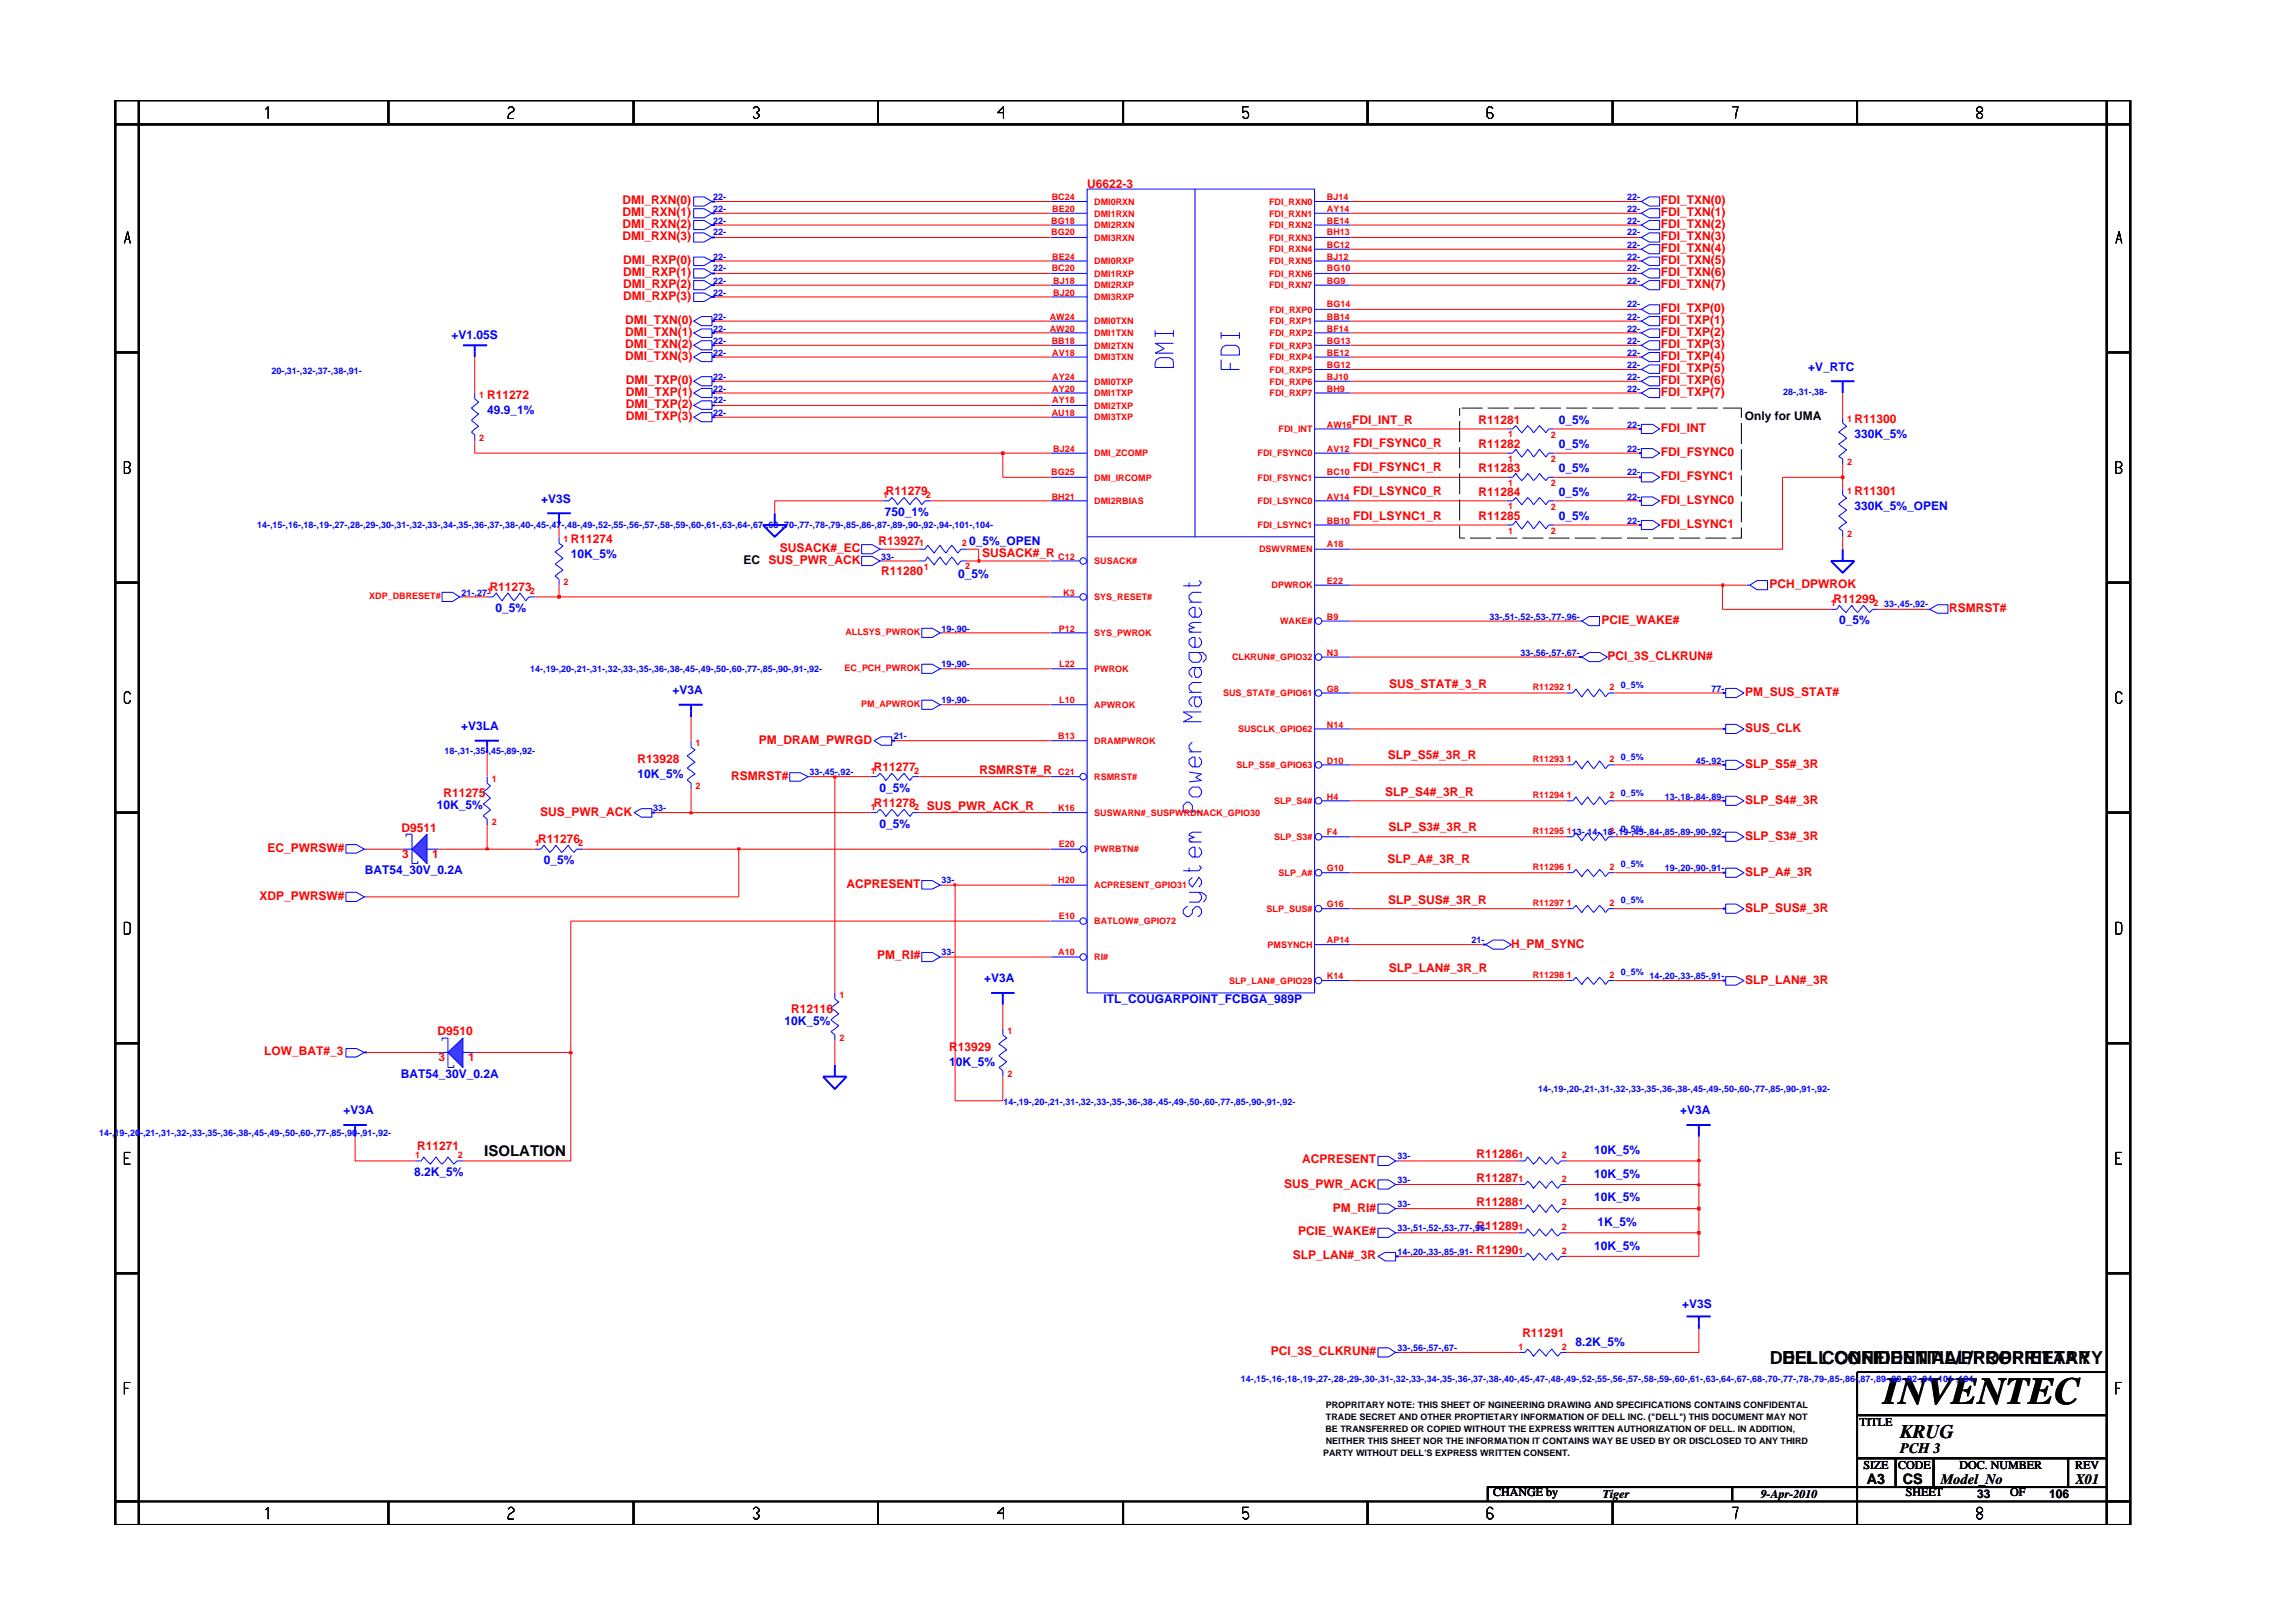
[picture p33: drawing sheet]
<svg xmlns="http://www.w3.org/2000/svg" width="297mm" height="210mm" viewBox="0 0 297 210" stroke-linecap="round" stroke-linejoin="round" font-family="sans-serif">
<defs><g id="words">
<text font-size="5" x="244" y="181.9">INVENTEC</text>
<text font-size="2.5" x="246.2" y="186.3">KRUG</text>
<text font-size="2.3" x="229.3" y="176.6">DELL CONFIDENTIAL/PROPRIETARY</text>
<g font-size="1.9">
<text x="62.7" y="149.7">ISOLATION</text>
<text x="246.2" y="188.2">PCH 3</text>
<text x="241.8" y="192.2">A3</text>
<text x="246.5" y="192.3">CS</text>
<text x="251.4" y="192.2">Model_No</text>
<text x="268.8" y="192.2">X01</text>
</g>
<g font-size="1.6" fill="#f00">
<text x="80.6" y="26.4">DMI_RXN(0)</text>
<text x="80.6" y="28">DMI_RXN(1)</text>
<text x="80.6" y="29.5">DMI_RXN(2)</text>
<text x="140.8" y="24.3">U6622-3</text>
<text x="215.2" y="26.4">FDI_TXN(0)</text>
<text x="215.2" y="28">FDI_TXN(1)</text>
<text x="215.2" y="29.5">FDI_TXN(2)</text>
<text x="80.6" y="31.1">DMI_RXN(3)</text>
<text x="80.7" y="34.2">DMI_RXP(0)</text>
<text x="80.7" y="35.7">DMI_RXP(1)</text>
<text x="215.2" y="31.1">FDI_TXN(3)</text>
<text x="215.2" y="32.7">FDI_TXN(4)</text>
<text x="215.2" y="34.2">FDI_TXN(5)</text>
<text x="215.2" y="35.7">FDI_TXN(6)</text>
<text x="80.7" y="37.3">DMI_RXP(2)</text>
<text x="80.7" y="38.9">DMI_RXP(3)</text>
<text x="81" y="42">DMI_TXN(0)</text>
<text x="215.2" y="40.4">FDI_TXP(0)</text>
<text x="215.2" y="42">FDI_TXP(1)</text>
<text x="215.2" y="37.3">FDI_TXN(7)</text>
<text x="81" y="43.5">DMI_TXN(1)</text>
<text x="81" y="45.1">DMI_TXN(2)</text>
<text x="81" y="46.7">DMI_TXN(3)</text>
<text x="215.2" y="43.5">FDI_TXP(2)</text>
<text x="215.2" y="45.1">FDI_TXP(3)</text>
<text x="215.2" y="46.7">FDI_TXP(4)</text>
<text x="63.1" y="51.7">R11272</text>
<text x="81.1" y="49.8">DMI_TXP(0)</text>
<text x="81.1" y="51.3">DMI_TXP(1)</text>
<text x="81.1" y="52.8">DMI_TXP(2)</text>
<text x="215.2" y="48.2">FDI_TXP(5)</text>
<text x="215.2" y="49.8">FDI_TXP(6)</text>
<text x="215.2" y="51.3">FDI_TXP(7)</text>
<text x="81.1" y="54.4">DMI_TXP(3)</text>
<text x="175.2" y="54.9">FDI_INT_R</text>
<text x="175.3" y="57.9">FDI_FSYNC0_R</text>
<text x="191.5" y="58">R11282</text>
<text x="191.5" y="55">R11281</text>
<text x="215.2" y="56">FDI_INT</text>
<text x="215.2" y="59.1">FDI_FSYNC0</text>
<text x="240.2" y="54.8">R11300</text>
<text x="114.7" y="64.1">R11279</text>
<text x="175.3" y="61">FDI_FSYNC1_R</text>
<text x="175.3" y="64.2">FDI_LSYNC0_R</text>
<text x="191.5" y="64.3">R11284</text>
<text x="191.5" y="61.2">R11283</text>
<text x="215.2" y="62.1">FDI_FSYNC1</text>
<text x="215.2" y="65.3">FDI_LSYNC0</text>
<text x="240.2" y="64.1">R11301</text>
<text x="73.9" y="70.4">R11274</text>
<text x="101" y="71.5">SUSACK#_EC</text>
<text x="113.8" y="70.6">R13927</text>
<text x="175.3" y="67.3">FDI_LSYNC1_R</text>
<text x="191.5" y="67.4">R11285</text>
<text x="215.2" y="68.4">FDI_LSYNC1</text>
<text x="63.4" y="76.6">R11273</text>
<text x="114.1" y="74.5">R11280</text>
<text x="127.2" y="72.1">SUSACK#_R</text>
<text x="229.2" y="76.2">PCH_DPWROK</text>
<text x="207.5" y="80.9">PCIE_WAKE#</text>
<text x="237.5" y="78.1">R11299</text>
<text x="252.5" y="79.2">RSMRST#</text>
<text x="179.9" y="89.2">SUS_STAT#_3_R</text>
<text x="208.2" y="85.5">PCI_3S_CLKRUN#</text>
<text x="226.1" y="90.2">PM_SUS_STAT#</text>
<text x="226.1" y="94.8">SUS_CLK</text>
<text x="82.6" y="98.8">R13928</text>
<text x="94.7" y="101">RSMRST#</text>
<text x="98.3" y="96.4">PM_DRAM_PWRGD</text>
<text x="113.2" y="99.9">R11277</text>
<text x="126.9" y="100.2">RSMRST#_R</text>
<text x="179.8" y="98.4">SLP_S5#_3R_R</text>
<text x="226.1" y="99.5">SLP_S5#_3R</text>
<text x="52" y="107.7">D9511</text>
<text x="57.4" y="103.2">R11275</text>
<text x="70" y="105.7">SUS_PWR_ACK</text>
<text x="113.2" y="104.5">R11278</text>
<text x="120.1" y="104.9">SUS_PWR_ACK_R</text>
<text x="179.5" y="103.1">SLP_S4#_3R_R</text>
<text x="179.9" y="107.7">SLP_S3#_3R_R</text>
<text x="226.1" y="104.1">SLP_S4#_3R</text>
<text x="34.6" y="110.3">EC_PWRSW#</text>
<text x="52.1" y="111.1">3</text>
<text x="56" y="111.1">1</text>
<text x="69.7" y="109.2">R11276</text>
<text x="179.8" y="111.8">SLP_A#_3R_R</text>
<text x="226.1" y="113.5">SLP_A#_3R</text>
<text x="226.1" y="108.8">SLP_S3#_3R</text>
<text x="33.6" y="116.6">XDP_PWRSW#</text>
<text x="109.7" y="115">ACPRESENT</text>
<text x="179.8" y="117.1">SLP_SUS#_3R_R</text>
<text x="226.1" y="118.1">SLP_SUS#_3R</text>
<text x="113.6" y="124.3">PM_RI#</text>
<text x="179.9" y="125.9">SLP_LAN#_3R_R</text>
<text x="195.8" y="122.8">H_PM_SYNC</text>
<text x="102.5" y="131.2">R12116</text>
<text x="226.1" y="127.4">SLP_LAN#_3R</text>
<text x="34.2" y="136.7">LOW_BAT#_3</text>
<text x="56.7" y="134.1">D9510</text>
<text x="56.8" y="137.5">3</text>
<text x="60.6" y="137.5">1</text>
<text x="123" y="136.2">R13929</text>
<text x="54" y="149">R11271</text>
<text x="191.3" y="150">R11286</text>
<text x="166.3" y="153.8">SUS_PWR_ACK</text>
<text x="168.7" y="150.7">ACPRESENT</text>
<text x="191.3" y="153.1">R11287</text>
<text x="168.2" y="160">PCIE_WAKE#</text>
<text x="172.6" y="157">PM_RI#</text>
<text x="191.3" y="159.3">R11289</text>
<text x="191.3" y="156.2">R11288</text>
<text x="167.5" y="163.2">SLP_LAN#_3R</text>
<text x="191.3" y="162.4">R11290</text>
<text x="197.2" y="173.3">R11291</text>
<text x="164.6" y="175.6">PCI_3S_CLKRUN#</text>
</g>
<g font-size="1.6" fill="#00f">
<text x="58.5" y="44">+V1.05S</text>
<text x="63.1" y="53.6">49.9_1%</text>
<text x="234.2" y="48">+V_RTC</text>
<text x="201.9" y="58">0_5%</text>
<text x="201.9" y="55">0_5%</text>
<text x="240.2" y="56.8">330K_5%</text>
<text x="70.1" y="65.1">+V3S</text>
<text x="201.9" y="64.3">0_5%</text>
<text x="201.9" y="61.2">0_5%</text>
<text x="114.6" y="66.8">750_1%</text>
<text x="125.5" y="70.6">0_5%_OPEN</text>
<text x="201.9" y="67.3">0_5%</text>
<text x="240.2" y="66.1">330K_5%_OPEN</text>
<text x="73.9" y="72.3">10K_5%</text>
<text x="124.1" y="74.9">0_5%</text>
<text x="64.2" y="79.3">0_5%</text>
<text x="238.2" y="80.8">0_5%</text>
<text x="87.1" y="89.9">+V3A</text>
<text x="59.8" y="94.6">+V3LA</text>
<text x="82.6" y="100.8">10K_5%</text>
<text x="56.6" y="104.8">10K_5%</text>
<text x="114" y="102.6">0_5%</text>
<text x="114" y="107.2">0_5%</text>
<text x="47.3" y="113.3">BAT54_30V_0.2A</text>
<text x="70.4" y="111.9">0_5%</text>
<text x="127.5" y="127.3">+V3A</text>
<text x="142.9" y="130">ITL_COUGARPOINT_FCBGA_989P</text>
<text x="101.6" y="132.8">10K_5%</text>
<text x="51.9" y="139.7">BAT54_30V_0.2A</text>
<text x="123" y="138.1">10K_5%</text>
<text x="44.5" y="144.4">+V3A</text>
<text x="206.5" y="149.5">10K_5%</text>
<text x="217.7" y="144.4">+V3A</text>
<text x="53.6" y="152.3">8.2K_5%</text>
<text x="206.5" y="152.6">10K_5%</text>
<text x="206.5" y="155.6">10K_5%</text>
<text x="206.5" y="161.9">10K_5%</text>
<text x="206.9" y="158.8">1K_5%</text>
<text x="217.9" y="169.4">+V3S</text>
<text x="204.1" y="174.4">8.2K_5%</text>
</g>
<g font-size="1.6">
<text x="226" y="54.4">Only for UMA</text>
<text x="96.3" y="73.1">EC SUS_PWR_ACK</text>
<text x="240.9" y="184.8">TITLE</text>
<text x="241.4" y="190.4">SIZE</text>
<text x="245.9" y="190.4">CODE</text>
<text x="253.9" y="190.4">DOC. NUMBER</text>
<text x="268.8" y="190.4">REV</text>
<text x="193.4" y="193.8">CHANGE by</text>
<text x="207.6" y="194.1">Tiger</text>
<text x="228.1" y="194.1">9-Apr-2010</text>
<text x="246.9" y="193.8">SHEET</text>
<text x="256.1" y="194.1">33</text>
<text x="260.4" y="193.8">OF</text>
<text x="265.5" y="194.1">106</text>
</g>
<g font-size="1.2" fill="#00f">
<text x="92.4" y="25.9">22-</text>
<text x="92.4" y="29">22-</text>
<text x="92.4" y="27.5">22-</text>
<text x="210.8" y="25.9">22-</text>
<text x="210.8" y="29">22-</text>
<text x="210.8" y="27.5">22-</text>
<text x="92.4" y="33.6">22-</text>
<text x="92.4" y="30.5">22-</text>
<text x="92.4" y="35.2">22-</text>
<text x="210.8" y="35.2">22-</text>
<text x="210.8" y="30.5">22-</text>
<text x="210.8" y="33.6">22-</text>
<text x="210.8" y="32.1">22-</text>
<text x="92.4" y="38.3">22-</text>
<text x="92.4" y="41.4">22-</text>
<text x="92.4" y="36.8">22-</text>
<text x="210.8" y="36.8">22-</text>
<text x="210.8" y="41.4">22-</text>
<text x="210.8" y="39.8">22-</text>
<text x="92.4" y="44.6">22-</text>
<text x="92.4" y="46.1">22-</text>
<text x="92.4" y="43">22-</text>
<text x="210.8" y="46.1">22-</text>
<text x="210.8" y="43">22-</text>
<text x="210.8" y="47.6">22-</text>
<text x="210.8" y="44.6">22-</text>
<text x="35.2" y="48.5">20-,31-,32-,37-,38-,91-</text>
<text x="92.4" y="53.9">22-</text>
<text x="92.4" y="49.2">22-</text>
<text x="92.4" y="52.3">22-</text>
<text x="92.4" y="50.7">22-</text>
<text x="210.8" y="50.7">22-</text>
<text x="210.8" y="49.2">22-</text>
<text x="231" y="51.2">28-,31-,38-</text>
<text x="210.8" y="58.5">22-</text>
<text x="210.8" y="55.4">22-</text>
<text x="210.8" y="64.7">22-</text>
<text x="210.8" y="61.6">22-</text>
<text x="33.3" y="68.4">14-,15-,16-,18-,19-,27-,28-,29-,30-,31-,32-,33-,34-,35-,36-,37-,38-,40-,45-,47-,48-,49-,52-,55-,56-,57-,58-,59-,60-,61-,63-,64-,67-,68-,70-,77-,78-,79-,85-,86-,87-,89-,90-,92-,94-,101-,104-</text>
<text x="210.8" y="67.8">22-</text>
<text x="59.8" y="77.2">21-,27-1</text>
<text x="114.2" y="72.5">33-</text>
<text x="121.9" y="81.8">19-,90-</text>
<text x="192.9" y="80.3">33-,51-,52-,53-,77-,96-</text>
<text x="244.1" y="78.7">33-,45-,92-</text>
<text x="68.7" y="87.1">14-,19-,20-,21-,31-,32-,33-,35-,36-,38-,45-,49-,50-,60-,77-,85-,90-,91-,92-</text>
<text x="121.9" y="86.5">19-,90-</text>
<text x="197" y="84.9">33-,56-,57-,67-</text>
<text x="210" y="89.1">0_5%</text>
<text x="221.7" y="89.6">77-</text>
<text x="115.8" y="95.8">21-</text>
<text x="121.9" y="91.1">19-,90-</text>
<text x="57.6" y="97.6">18-,31-,35-,45-,89-,92-</text>
<text x="104.8" y="100.4">33-,45-,92-</text>
<text x="210" y="98.4">0_5%</text>
<text x="219.7" y="98.9">45-,92-</text>
<text x="84.6" y="105.1">33-</text>
<text x="210" y="103.1">0_5%</text>
<text x="210" y="107.7">0_5%</text>
<text x="215.7" y="103.6">13-,18-,84-,89-</text>
<text x="210" y="112.4">0_5%</text>
<text x="215.7" y="112.9">19-,20-,90-,91-</text>
<text x="121.9" y="114.4">33-</text>
<text x="210" y="117">0_5%</text>
<text x="121.9" y="123.7">33-</text>
<text x="190.6" y="122.2">21-</text>
<text x="210" y="126.4">0_5%</text>
<text x="213.7" y="126.9">14-,20-,33-,85-,91-</text>
<text x="130" y="143.1">14-,19-,20-,21-,31-,32-,33-,35-,36-,38-,45-,49-,50-,60-,77-,85-,90-,91-,92-</text>
<text x="199.2" y="141.4">14-,19-,20-,21-,31-,32-,33-,35-,36-,38-,45-,49-,50-,60-,77-,85-,90-,91-,92-</text>
<text x="12.8" y="147.2">14-,19-,20-,21-,31-,32-,33-,35-,36-,38-,45-,49-,50-,60-,77-,85-,90-,91-,92-</text>
<text x="181" y="150.1">33-</text>
<text x="181" y="153.3">33-</text>
<text x="181" y="156.4">33-</text>
<text x="181" y="159.5">33-,51-,52-,53-,77-,96-</text>
<text x="181" y="162.6">14-,20-,33-,85-,91-</text>
<text x="160.7" y="179.1">14-,15-,16-,18-,19-,27-,28-,29-,30-,31-,32-,33-,34-,35-,36-,37-,38-,40-,45-,47-,48-,49-,52-,55-,56-,57-,58-,59-,60-,61-,63-,64-,67-,68-,70-,77-,78-,79-,85-,86-,87-,89-,90-,92-,94-,101-,104-</text>
<text x="181" y="175">33-,56-,57-,67-</text>
</g>
<g font-size="1.2" fill="#f00">
<text x="136.2" y="29">BG18</text>
<text x="136.2" y="25.9">BC24</text>
<text x="136.3" y="27.5">BE20</text>
<text x="141.8" y="29.6">DMI2RXN</text>
<text x="141.8" y="26.5">DMI0RXN</text>
<text x="141.8" y="28.1">DMI1RXN</text>
<text x="164.4" y="26.5">FDI_RXN0</text>
<text x="164.4" y="28.1">FDI_RXN1</text>
<text x="164.4" y="29.6">FDI_RXN2</text>
<text x="171.9" y="25.9">BJ14</text>
<text x="171.9" y="27.5">AY14</text>
<text x="171.9" y="29">BE14</text>
<text x="136.2" y="30.5">BG20</text>
<text x="136.2" y="35.2">BC20</text>
<text x="136.3" y="33.6">BE24</text>
<text x="141.8" y="31.2">DMI3RXN</text>
<text x="141.8" y="34.2">DMI0RXP</text>
<text x="141.8" y="35.8">DMI1RXP</text>
<text x="164.4" y="31.2">FDI_RXN3</text>
<text x="164.4" y="32.7">FDI_RXN4</text>
<text x="164.4" y="34.2">FDI_RXN5</text>
<text x="164.4" y="35.8">FDI_RXN6</text>
<text x="171.9" y="30.5">BH13</text>
<text x="171.9" y="32.1">BC12</text>
<text x="171.9" y="33.6">BJ12</text>
<text x="171.9" y="35.2">BG10</text>
<text x="136" y="41.4">AW24</text>
<text x="136.4" y="36.8">BJ18</text>
<text x="136.4" y="38.3">BJ20</text>
<text x="141.8" y="37.4">DMI2RXP</text>
<text x="141.8" y="38.9">DMI3RXP</text>
<text x="164.4" y="37.4">FDI_RXN7</text>
<text x="164.5" y="40.5">FDI_RXP0</text>
<text x="171.9" y="36.8">BG9</text>
<text x="171.9" y="39.8">BG14</text>
<text x="171.9" y="41.4">BB14</text>
<text x="136" y="43">AW20</text>
<text x="136.2" y="44.6">BB18</text>
<text x="136.3" y="46.1">AV18</text>
<text x="141.8" y="45.2">DMI2TXN</text>
<text x="141.8" y="46.7">DMI3TXN</text>
<text x="141.8" y="42">DMI0TXN</text>
<text x="141.8" y="43.5">DMI1TXN</text>
<text x="164.5" y="42">FDI_RXP1</text>
<text x="164.5" y="43.5">FDI_RXP2</text>
<text x="164.5" y="45.2">FDI_RXP3</text>
<text x="164.5" y="46.7">FDI_RXP4</text>
<text x="171.9" y="43">BF14</text>
<text x="171.9" y="44.6">BG13</text>
<text x="171.9" y="46.1">BE12</text>
<text x="171.9" y="47.6">BG12</text>
<text x="62.1" y="51.6">1</text>
<text x="136.2" y="53.9">AU18</text>
<text x="136.3" y="50.7">AY20</text>
<text x="136.3" y="52.3">AY18</text>
<text x="136.3" y="49.2">AY24</text>
<text x="141.8" y="51.3">DMI1TXP</text>
<text x="141.8" y="52.9">DMI2TXP</text>
<text x="141.8" y="49.8">DMI0TXP</text>
<text x="164.5" y="48.3">FDI_RXP5</text>
<text x="164.5" y="49.8">FDI_RXP6</text>
<text x="164.5" y="51.3">FDI_RXP7</text>
<text x="171.9" y="49.2">BJ10</text>
<text x="171.9" y="50.7">BH9</text>
<text x="62.1" y="57.2">2</text>
<text x="136.4" y="58.5">BJ24</text>
<text x="141.8" y="54.5">DMI3TXP</text>
<text x="141.8" y="59.1">DMI_ZCOMP</text>
<text x="162.9" y="59.1">FDI_FSYNC0</text>
<text x="165.6" y="56">FDI_INT</text>
<text x="171.9" y="58.5">AV12</text>
<text x="171.9" y="55.4">AW16</text>
<text x="195.4" y="59.8">1</text>
<text x="195.4" y="56.7">1</text>
<text x="200.9" y="59.9">2</text>
<text x="200.9" y="56.8">2</text>
<text x="239.3" y="54.7">1</text>
<text x="114.4" y="64.5">1</text>
<text x="119.9" y="64.5">2</text>
<text x="136.2" y="61.6">BG25</text>
<text x="136.2" y="64.7">BH21</text>
<text x="141.8" y="65.3">DMI2RBIAS</text>
<text x="141.8" y="62.3">DMI_IRCOMP</text>
<text x="162.9" y="62.3">FDI_FSYNC1</text>
<text x="162.9" y="65.3">FDI_LSYNC0</text>
<text x="171.9" y="61.6">BC10</text>
<text x="171.9" y="64.7">AV14</text>
<text x="195.4" y="66">1</text>
<text x="195.4" y="62.9">1</text>
<text x="200.9" y="62.9">2</text>
<text x="239.3" y="64">1</text>
<text x="239.3" y="60.2">2</text>
<text x="73" y="70.2">1</text>
<text x="119.1" y="70.7">1</text>
<text x="124.6" y="70.7">2</text>
<text x="162.9" y="68.4">FDI_LSYNC1</text>
<text x="163.1" y="71.6">DSWVRMEN</text>
<text x="171.9" y="70.9">A18</text>
<text x="171.9" y="67.8">BB10</text>
<text x="195.4" y="69.1">1</text>
<text x="200.9" y="66.1">2</text>
<text x="200.9" y="69.2">2</text>
<text x="239.3" y="69.5">2</text>
<text x="47.8" y="77.6">XDP_DBRESET#</text>
<text x="68.6" y="77">2</text>
<text x="73" y="75.8">2</text>
<text x="119.7" y="73.9">1</text>
<text x="125" y="73.8">2</text>
<text x="137.1" y="72.5">C12</text>
<text x="137.7" y="77.2">K3</text>
<text x="141.8" y="73.1">SUSACK#</text>
<text x="141.8" y="77.8">SYS_RESET#</text>
<text x="164.7" y="76.2">DPWROK</text>
<text x="171.9" y="75.6">E22</text>
<text x="109.5" y="82.2">ALLSYS_PWROK</text>
<text x="137.1" y="81.8">P12</text>
<text x="141.8" y="82.4">SYS_PWROK</text>
<text x="165.8" y="80.9">WAKE#</text>
<text x="171.9" y="80.3">B9</text>
<text x="237.2" y="78.5">1</text>
<text x="242.7" y="78.5">2</text>
<text x="109.4" y="86.9">EC_PCH_PWROK</text>
<text x="137.2" y="86.5">L22</text>
<text x="141.8" y="87.1">PWROK</text>
<text x="159.6" y="85.5">CLKRUN#_GPIO32</text>
<text x="171.9" y="84.9">N3</text>
<text x="171.9" y="89.6">G8</text>
<text x="198.6" y="89.4">R11292</text>
<text x="203" y="89.4">1</text>
<text x="208.5" y="89.4">2</text>
<text x="111.5" y="91.6">PM_APWROK</text>
<text x="137.1" y="95.8">B13</text>
<text x="137.2" y="91.1">L10</text>
<text x="141.8" y="91.7">APWROK</text>
<text x="158.4" y="90.2">SUS_STAT#_GPIO61</text>
<text x="160.4" y="94.9">SUSCLK_GPIO62</text>
<text x="171.9" y="94.3">N14</text>
<text x="63.7" y="101.3">1</text>
<text x="90.1" y="96.6">1</text>
<text x="112.8" y="100.3">1</text>
<text x="118.4" y="100.3">2</text>
<text x="137.1" y="100.4">C21</text>
<text x="141.8" y="96.4">DRAMPWROK</text>
<text x="141.8" y="101">RSMRST#</text>
<text x="160.2" y="99.5">SLP_S5#_GPIO63</text>
<text x="171.9" y="98.9">D10</text>
<text x="198.6" y="98.7">R11293</text>
<text x="203" y="98.7">1</text>
<text x="208.5" y="98.7">2</text>
<text x="63.7" y="106.9">2</text>
<text x="90.1" y="102.2">2</text>
<text x="112.8" y="104.9">1</text>
<text x="118.4" y="104.9">2</text>
<text x="137.1" y="105.1">K16</text>
<text x="141.8" y="105.7">SUSWARN#_SUSPWRDNACK_GPIO30</text>
<text x="165.1" y="104.2">SLP_S4#</text>
<text x="171.9" y="103.6">H4</text>
<text x="198.6" y="108">R11295</text>
<text x="198.6" y="103.3">R11294</text>
<text x="203" y="103.4">1</text>
<text x="208.5" y="103.4">2</text>
<text x="69.3" y="109.6">1</text>
<text x="74.9" y="109.6">2</text>
<text x="137.1" y="109.8">E20</text>
<text x="141.8" y="110.4">PWRBTN#</text>
<text x="165.1" y="108.8">SLP_S3#</text>
<text x="165.6" y="113.5">SLP_A#</text>
<text x="171.9" y="108.2">F4</text>
<text x="171.9" y="112.9">G10</text>
<text x="198.6" y="112.7">R11296</text>
<text x="203" y="108.1">113-,14-,18-,19-,45-,84-,85-,89-,90-,92-</text>
<text x="203" y="112.7">1</text>
<text x="208.5" y="108.1">2</text>
<text x="208.5" y="112.7">2</text>
<text x="137.1" y="114.4">H20</text>
<text x="137.1" y="119.1">E10</text>
<text x="141.8" y="115.1">ACPRESENT_GPIO31</text>
<text x="141.8" y="119.7">BATLOW#_GPIO72</text>
<text x="164.1" y="118.1">SLP_SUS#</text>
<text x="171.9" y="117.5">G16</text>
<text x="198.6" y="117.4">R11297</text>
<text x="203" y="117.4">1</text>
<text x="208.5" y="117.4">2</text>
<text x="137.1" y="123.7">A10</text>
<text x="141.8" y="124.4">RI#</text>
<text x="164.2" y="122.8">PMSYNCH</text>
<text x="171.9" y="122.2">AP14</text>
<text x="108.7" y="129.2">1</text>
<text x="159.2" y="127.5">SLP_LAN#_GPIO29</text>
<text x="171.9" y="126.9">K14</text>
<text x="198.6" y="126.7">R11298</text>
<text x="203" y="126.7">1</text>
<text x="208.5" y="126.7">2</text>
<text x="108.7" y="134.8">2</text>
<text x="130.5" y="134">1</text>
<text x="130.5" y="139.5">2</text>
<text x="53.8" y="150">1</text>
<text x="59.3" y="150">2</text>
<text x="196.7" y="150">1</text>
<text x="202.3" y="150">2</text>
<text x="196.7" y="153.1">1</text>
<text x="202.3" y="153.1">2</text>
<text x="196.7" y="159.3">1</text>
<text x="196.7" y="156.2">1</text>
<text x="202.3" y="159.3">2</text>
<text x="202.3" y="156.2">2</text>
<text x="196.7" y="162.4">1</text>
<text x="202.3" y="162.4">2</text>
<text x="196.7" y="174.9">1</text>
<text x="202.3" y="174.9">2</text>
</g>
<g font-size="1.2">
<text x="171.7" y="185.4">BE TRANSFERRED OR COPIED WITHOUT THE EXPRESS WRITTEN AUTHORIZATION OF DELL. IN ADDITION,</text>
<text x="171.7" y="182.4">PROPRITARY NOTE: THIS SHEET OF NGINEERING DRAWING AND SPECIFICATIONS CONTAINS CONFIDENTAL</text>
<text x="171.8" y="183.9">TRADE SECRET AND OTHER PROPTIETARY INFORMATION OF DELL INC. (&quot;DELL&quot;) THIS DOCUMENT MAY NOT</text>
<text x="171.4" y="188.6">PARTY WITHOUT DELL’S EXPRESS WRITTEN CONSENT.</text>
<text x="171.7" y="187.1">NEITHER THIS SHEET NOR THE INFORMATION IT CONTAINS WAY BE USED BY OR DISCLOSED TO ANY THIRD</text>
</g>
</g></defs>
<g fill="none" stroke="#00f" stroke-width=".13">
<path d="M89.9 25.5h1.3l1 .6-1 .6h-1.3zM89.9 27h1.3l1 .6-1 .6h-1.3zM89.9 30.2h1.3l1 .6-1 .6h-1.3zM89.9 34.8h1.3l1 .6-1 .6h-1.3zM89.9 33.3h1.3l1 .5-1 .6h-1.3zM89.9 38h1.3l1 .5-1 .6h-1.3zM136.1 26.1h4.7M136.1 27.6h4.7M136.1 29.2h4.7M136.1 30.8h4.7M136.1 33.8h4.7M136.1 35.4h4.7"/>
<path d="M136.1 36.9h4.7M136.1 38.5h4.7M140.8 24.5h29.5v104.1h-29.5zM154.8 24.5v45M170.3 26.1h4.6M170.3 27.6h4.6M170.3 29.2h4.6M170.3 30.8h4.6M170.3 33.8h4.6M170.3 35.4h4.6M170.3 36.9h4.6M170.3 32.3h4.6"/>
<path d="M212.3 26.1h.3M212.3 35.4h.3M212.3 32.3h.3M212.6 32.3l1-.6h1.4v1.2h-1.4zM212.6 35.4l1-.6h1.4v1.2h-1.4zM212.6 26.1l1-.6h1.4v1.2h-1.4zM89.9 44.7l1-.6h1.3v1.2h-1.3zM89.9 49.4l1-.6h1.3v1.2h-1.3zM89.9 43.1l1-.5h1.3v1.1h-1.3zM89.9 41.6l1-.6h1.3v1.2h-1.3zM89.9 54l1-.5h1.3v1.1h-1.3zM136.1 41.6h4.7"/>
<path d="M136.1 43.1h4.7M136.1 44.7h4.7M136.1 46.3h4.7M136.1 49.4h4.7M136.1 50.9h4.7M136.1 52.5h4.7M136.1 54h4.7M136.1 58.7h4.7M149.6 42.8v.8M149.6 43.2h2.4M149.8 46.6l.4-.3h1.3l.4 .3 .1 1h-2.4v-.6zM152 44.5h-2.4l1.2 .7-1.2 .5h2.4"/>
<path d="M152 42.8v.8M158.2 46.6v1.3h2.4M158.2 43v.9M158.2 43.5h2.4M158.4 45l.4-.3h1.2l.5 .3 .1 1h-2.4v-.6zM159.4 47v.9M160.6 43v.9M170.3 41.6h4.6M170.3 43.1h4.6M170.3 44.7h4.6M170.3 46.3h4.6M170.3 49.4h4.6"/>
<path d="M170.3 50.9h4.6M170.3 58.7h4.6M170.3 40.1h4.6M170.3 47.9h4.6M170.3 55.6h4.6M195.2 58.7h.7l.5-.5 .7 1 .8-1 .8 1 .7-1 .9 1 .3-.5h.8M212.3 41.6h.3M212.3 46.3h.3M212.6 41.6l1-.6h1.4v1.2h-1.4zM212.6 46.3l1-.6h1.4v1.1h-1.4zM57.3 76.7h1.3l.9 .6-.9 .6h-1.3zM59.5 77.3h.5"/>
<path d="M111.6 72.1h1.4l1 .6-1 .6h-1.4zM114 72.7h.4M136.1 64.9h4.7M136.1 72.7h3.8M136.1 77.3h3.8M136.1 61.8h4.7M140.8 69.5h29.5M154 75.5v.6M154 78h1.6M155.3 78.7l.3 .4v.4l-.3 .5h-.8l-.5-.5v-.5l.5-.3h.3v1.3M155.3 75.2l.3 .3-.3 .4h-2M155.6 76.7h-1.1l-.5 .5v.4l.5 .4"/>
<path d="M170.3 64.9h4.6M170.3 61.8h4.6M170.3 68h4.6M170.3 75.8h4.6M170.3 71.1h4.6M195.2 64.9h.7l.5-.4 .7 .9 .8-.9 .8 .9 .7-.9 .9 .9 .3-.5h.8M195.2 68h.7l.5-.5 .7 1 .8-1 .8 1 .7-1 .9 1 .3-.5h.8M212.6 64.4h1.5l.9 .5-.9 .6h-1.5zM226.3 75.8h.4M226.7 75.8l.9-.6h1.4v1.2h-1.4zM237.2 78.9h.7l.4-.5 .8 1 .8-1 .8 1 .7-1 .8 1 .4-.5h.8M238.7 63.4v.7l.5 .4-1 .8 1 .8-1 .7 1 .9-1 .7 .5 .4v.7"/>
<path d="M249.5 78.9h.5M250 78.9l1-.6h1.3v1.1h-1.3zM89.5 96v.8l.5 .3-1 .8 1 .8-1 .8 1 .8-1 .7 .5 .5v.7M113.2 96l1-.6h1.3v1.1h-1.3zM119.4 86h1.4l1 .6-1 .6h-1.4zM119.4 81.4h1.4l1 .6-1 .6h-1.4zM121.8 86.6h.3M121.8 82h.3M136.1 86.6h4.7M136.1 82h4.7M136.1 96h4.7M136.1 91.3h4.7"/>
<path d="M154 97.4h1.6M154 89.7h1.6M154 81.9h1.6M154.5 96.1l-.5 .4v.5l.5 .4M154.9 90.3l-.2 .4v.4l.2 .5h.4l.3-.5v-.4l-.3-.4M154.9 86.5l-.2 .4v.4l.2 .4h.4l.3-.4v-.4l-.3-.4M155.3 98.1l.3 .4v.4l-.3 .4h-.8l-.5-.4v-.5l.5-.3h.3v1.2M155.3 84.5l.3 .4v.5l-.3 .4h-.8l-.5-.4v-.9h1.8l.4 .4v.5l-.4 .4M155.3 82.6l.3 .4v.4l-.3 .4h-.8l-.5-.4v-.5l.5-.3h.3v1.2M155.6 90.3h-1.1l-.5 .4v.4l.5 .5M155.6 88.4h-1.1l-.5 .4v.5l.5 .4M155.6 86.5h-1.1l-.5 .4v.4l.5 .4"/>
<path d="M155.6 80.6h-1.1l-.5 .3v.2l.7 .2-.7 .2v.2l.5 .2M155.6 92.2h-2.3l1.2 .7-1.2 .6h2.3M170.3 94.4h4.6M171.2 89.8h3.7M171.2 99.1h3.7M171.2 80.5h3.7M171.2 85.1h3.7M203 89.8h.7l.5-.5 .7 1 .8-1 .7 1 .8-1 .8 1 .4-.5h.8M204.5 80.5h.4M204.9 80.5l1-.6h1.3v1.2h-1.3zM223.5 89.2h1.4l1 .6-1 .6h-1.4zM52.2 110h1.2"/>
<path d="M53.4 108.1v3.8M55.3 110h1.5M69.3 110h.7l.5-.5 .7 .9 .8-.9 .8 .9 .8-.9 .8 .9 .3-.4h.9M82.2 105.3l.9-.5h1.3v1.1h-1.3zM119.4 114.1h1.4l1 .6-1 .5h-1.4zM121.8 114.7h.3M136.1 110h3.8M136.1 114.7h4.7M136.1 119.3h3.8M136.1 105.3h4.7M136.1 100.6h3.8M153.9 117.5h-.2l-.4 .4v.4l.4 .4h.3l.5-.4v-.4l.4-.4h.4l.3 .4v.4l-.3 .4h-.2"/>
<path d="M154 115.6h1.6l.6 .4v.4l-.3 .5M154 102.4l.5-.4h.8l.3 .4v.4l-.3 .4h-.8l-.5-.4zM154 112.4v.6M154 109.1h1.6M154 100l1.6 .3-.7 .4 .7 .4-1.6 .2M154.5 113.7l-.5 .4v.4l.5 .4 .8-1.2 .3 .4v.4l-.3 .4M154.5 105.2v-.9l-.5-.4h-.3l-.4 .4v.9h2.3M155.3 115.6l.3 .4v.4l-.3 .5h-1.3M155.3 112.1l.3 .3-.3 .4h-2M155.3 109.8l.3 .4v.4l-.3 .4h-.8l-.5-.4v-.5l.5-.3h.3v1.2M155.6 107.8h-1.1l-.5 .3v.1l.7 .3-.7 .2v.2l.5 .2M171.2 117.7h3.7"/>
<path d="M171.2 108.4h3.7M171.2 103.7h3.7M171.2 113.1h3.7M203 108.4h.7l.5-.5 .7 1 .8-1 .7 1 .8-1 .8 1 .4-.5h.8M223.5 107.8h1.4l1 .6-1 .6h-1.4zM44.8 135.8h1.4l1 .5-1 .6h-1.4zM108.1 128.6v.8l.6 .4-1.1 .8 1.1 .7-1.1 .8 1.1 .8-1.1 .7 .5 .5v.7M129.9 133.3v.8l.5 .4-1 .7 1 .8-1 .8 1 .7-1 .8 .5 .4v.8M136.1 124h3.8M170.3 122.4h4.6M171.2 127h3.7M192.5 122.4l.9-.6h1.4l1 .6-1 .6h-1.4z"/>
<path d="M203 127h.7l.5-.4 .7 .9 .8-.9 .7 .9 .8-.9 .8 .9 .4-.5h.8M53.8 150.4h.8l.3-.5 .8 .9 .8-.9 .8 .9 .7-.9 .8 .9 .4-.4h.8M196.7 150.4h.9l.3-.5 .8 .9 .7-.9 .9 .9 .7-.9 .8 .9 .4-.4h.8M196.7 175.2h.9l.3-.4 .8 .9 .7-.9 .9 .9 .7-.9 .8 .9 .4-.5h.8"/>
<circle cx="140.3" cy="77.3" r=".42"/>
<circle cx="140.3" cy="72.7" r=".42"/>
<circle cx="170.8" cy="85.1" r=".42"/>
<circle cx="170.8" cy="89.8" r=".42"/>
<circle cx="170.8" cy="99.1" r=".42"/>
<circle cx="170.8" cy="80.5" r=".42"/>
<circle cx="140.3" cy="110" r=".42"/>
<circle cx="140.3" cy="100.6" r=".42"/>
<circle cx="140.3" cy="119.3" r=".42"/>
<circle cx="170.8" cy="108.4" r=".42"/>
<circle cx="170.8" cy="117.7" r=".42"/>
<circle cx="170.8" cy="103.7" r=".42"/>
<circle cx="170.8" cy="113.1" r=".42"/>
<circle cx="140.3" cy="124" r=".42"/>
<circle cx="170.8" cy="127" r=".42"/>
</g>
<g fill="none" stroke="#00f" stroke-width=".25">
<path d="M92.2 26.1h.5M92.2 27.6h.5M92.2 30.8h.5M92.2 35.4h.5M92.2 33.8h.5M92.2 38.5h.5M92.2 44.7h.5M92.2 49.4h.5M92.2 43.1h.5M92.2 41.6h.5M92.2 54h.5M237.2 49.4h3"/>
<path d="M238.7 49.4v1.5M212.3 64.9h.3M87.9 91.3h3.1M89.5 91.3v1.6M115.5 96h.4M223.1 89.8h.4M84.4 105.3h.5M223.1 108.4h.4M47.2 136.3h.3M192.1 122.4h.4M218.5 170.5h3.1M220.1 170.5v1.7"/>
</g>
<path d="M53.4 110l1.9-1.9v3.8z" fill="#3c3cc8"/>
<g fill="none" stroke="#00f" stroke-width=".13">
<path d="M212.3 29.2h.3M212.6 29.2l1-.6h1.4v1.1h-1.4zM61.5 50.9v.8l.5 .4-.9 .8 .9 .7-.9 .9 .9 .7-.9 .8 .4 .3v.9M89.9 46.3l1-.6h1.3v1.1h-1.3zM195.2 55.6h.7l.5-.5 .7 1 .8-1 .8 1 .7-1 .9 1 .3-.5h.8M212.3 49.4h.3M212.3 43.1h.3M212.6 58.1h1.5l.9 .6-.9 .6h-1.5zM212.6 49.4l1-.6h1.4v1.2h-1.4zM212.6 43.1l1-.5h1.4v1.1h-1.4zM212.6 55h1.5l.9 .6-.9 .6h-1.5zM238.7 54v.8l.5 .4-1 .8 1 .8-1 .7 1 .8-1 .8 .5 .4v.7"/>
<path d="M63.1 77.3h.8l.4-.5 .8 1 .7-1 .8 1 .7-1 .8 1 .4-.5h.8M72.4 69.5v.9l.5 .3-1 .8 1 .8-1 .8 1 .8-1 .7 .5 .4v.8M111.6 70.6h1.4l1 .5-1 .6h-1.4zM114 71.1h.4M114.4 64.9h.8l.3-.4 .8 .9 .8-.9 .8 .9 .7-.9 .8 .9 .4-.5h.8M119.1 71.1h.7l.4-.5 .8 1.1 .8-1.1 .7 1.1 .8-1.1 .8 1.1 .4-.6h.8M119.1 72.7h.7l.4-.5 .8 1 .8-1 .7 1 .8-1 .8 1 .4-.5h.8M195.2 61.8h.7l.5-.5 .7 1 .8-1 .8 1 .7-1 .9 1 .3-.5h.8M212.6 67.4h1.5l.9 .6-.9 .6h-1.5zM119.4 90.7h1.4l1 .6-1 .6h-1.4zM121.8 91.3h.3M204.9 85.1l1-.6h1.3l1 .6-1 .6h-1.3z"/>
<path d="M223.5 93.8h1.4l1 .6-1 .6h-1.4zM44.8 109.4h1.4l1 .6-1 .5h-1.4zM44.8 115.6h1.4l1 .6-1 .6h-1.4zM47.2 110h.3M47.2 116.2h.3M53.4 110l1.9-1.9v3.8zM53.4 108.1h-.8v.3M54.1 111.5v.4h-.7M102.3 100.1h1.4l1 .5-1 .6h-1.4zM104.7 100.6h.3M112.8 100.6h.8l.4-.4 .8 .9 .7-.9 .8 .9 .8-.9 .8 .9 .3-.5h.9M112.8 105.3h.8l.4-.5 .8 1 .7-1 .8 1 .8-1 .8 1 .3-.5h.9"/>
<path d="M223.5 117.1h1.4l1 .6-1 .6h-1.4zM56.8 136.3h1.2M58 134.5v3.8M60 136.3h1.5M119.4 123.4h1.4l1 .6-1 .6h-1.4zM121.8 124h.3M178.5 152.9h1.4l.9 .5-.9 .6h-1.4zM178.5 149.8h1.4l.9 .6-.9 .6h-1.4zM180.8 153.4h.4M180.8 150.4h.4M196.7 159.7h.9l.3-.5 .8 .9 .7-.9 .9 .9 .7-.9 .8 .9 .4-.4h.8M196.7 153.4h.9l.3-.4 .8 1 .7-1 .9 1 .7-1 .8 1 .4-.6h.8"/>
<path d="M178.5 174.6h1.4l.9 .6-.9 .6h-1.4zM180.8 175.2h.4M196.7 162.8h.9l.3-.5 .8 1 .7-1 .9 1 .7-1 .8 1 .4-.5h.8"/>
</g>
<g fill="none" stroke="#00f" stroke-width=".25">
<path d="M60 44.7h3.1M61.5 44.7v1.6M92.2 46.3h.5M212.3 58.7h.3M212.3 55.6h.3M70.9 66.5h3M72.4 66.5v1.5M212.3 68h.3M237.2 72.7h3l-1.5 1.5zM238.7 71.1v1.6M61.5 96h3.1M63.1 96v1.6"/>
<path d="M204.5 85.1h.4M223.1 94.4h.4M223.1 117.7h.4M128.4 128.6h3M129.9 128.6v1.6M44.5 145.7h3M46 145.7v1.6"/>
</g>
<path d="M58 136.3l2-1.8v3.8z" fill="#3c3cc8"/>
<g fill="none" stroke="#00f" stroke-width=".13">
<path d="M89.9 28.6h1.3l1 .6-1 .5h-1.3zM89.9 36.4h1.3l1 .5-1 .6h-1.3zM212.3 36.9h.3M212.3 33.8h.3M212.3 27.6h.3M212.3 30.8h.3M212.6 36.9l1-.5h1.4v1.1h-1.4zM212.6 33.8l1-.5h1.4v1.1h-1.4zM212.6 27.6l1-.6h1.4v1.2h-1.4zM212.6 30.8l1-.6h1.4v1.2h-1.4zM89.9 50.9l1-.6h1.3v1.2h-1.3zM89.9 52.5l1-.6h1.3v1.1h-1.3z"/>
<path d="M212.3 40.1h.3M212.3 44.7h.3M212.3 47.9h.3M212.3 50.9h.3M212.6 40.1l1-.6h1.4v1.2h-1.4zM212.6 44.7l1-.6h1.4v1.2h-1.4zM212.6 47.9l1-.6h1.4v1.1h-1.4zM212.6 50.9l1-.6h1.4v1.2h-1.4zM212.6 61.2h1.5l.9 .6-.9 .6h-1.5zM203 99.1h.7l.5-.5 .7 1 .8-1 .7 1 .8-1 .8 1 .4-.5h.8M223.5 98.5h1.4l1 .6-1 .6h-1.4zM63.1 100.6v.9l.4 .3-.9 .8 .9 .8-.9 .8 .9 .7-.9 .8 .5 .4v.8"/>
<path d="M203 113.1h.7l.5-.5 .7 1 .8-1 .7 1 .8-1 .8 1 .4-.5h.8M203 117.7h.7l.5-.4 .7 .9 .8-.9 .7 .9 .8-.9 .8 .9 .4-.5h.8M203 103.7h.7l.5-.5 .7 1.1 .8-1.1 .7 1.1 .8-1.1 .8 1.1 .4-.6h.8M223.5 103.2h1.4l1 .5-1 .6h-1.4zM223.5 112.5h1.4l1 .6-1 .6h-1.4zM58 136.3l2-1.8v3.8zM58 134.5h-.7v.3M58.8 138v.3h-.8M223.5 126.5h1.4l1 .5-1 .6h-1.4zM178.5 159.1h1.4l.9 .6-.9 .6h-1.4zM178.5 156h1.4l.9 .6-.9 .6h-1.4zM180.8 159.7h.4"/>
<path d="M180.8 156.6h.4M196.7 156.6h.9l.3-.5 .8 1 .7-1 .9 1 .7-1 .8 1 .4-.5h.8M178.5 162.8l.9-.6h1.4v1.2h-1.4z"/>
</g>
<g fill="none" stroke="#00f" stroke-width=".25">
<path d="M92.2 29.2h.5M92.2 36.9h.5M92.2 50.9h.5M92.2 52.5h.5M98.8 68h3.2l-1.6 1.5zM100.4 66.5v1.5M212.3 61.8h.3M223.1 99.1h.4M223.1 103.7h.4M223.1 113.1h.4M106.6 139.5h3.1l-1.6 1.6zM108.1 138v1.5"/>
<path d="M223.1 127h.4M218.5 145.7h3.1M220.1 145.7v1.6M180.8 162.8h.4"/>
</g>
<path d="M181.2 159.7h15.5M203 159.7h17.1v3.1h-17.1M181.2 175.2h15.5M181.2 162.8h15.5M220.1 172.2v3h-17.1" fill="none" stroke="#f00" stroke-width=".13"/>
<path d="M219.9 159.5h.3v.4h-.3z" fill="#8e2323"/>
<path d="M181.2 156.6h15.5M203 156.6h17.1v3.1M219.9 159.5h.3v.4h-.3z" fill="none" stroke="#f00" stroke-width=".13"/>
<path d="M219.9 156.4h.3v.3h-.3z" fill="#8e2323"/>
<path d="M181.2 153.4h15.5M203 153.4h17.1v3.2M219.9 156.4h.3v.3h-.3z" fill="none" stroke="#f00" stroke-width=".13"/>
<path d="M219.9 153.4h.3v.2h-.3z" fill="#8e2323"/>
<path d="M73.9 136.3v14.1h-13.9M46 147.3v3.1h7.8M181.2 150.4h15.5M203 150.4h17.1v3M219.9 153.4h.3v.2h-.3z" fill="none" stroke="#f00" stroke-width=".13"/>
<path d="M219.9 150.2h.3v.3h-.3z" fill="#8e2323"/>
<path d="M123.7 114.7v27.9h6.2v-3.1M47.5 136.3h9.3M61.5 136.3h12.4M108.1 134.8v3.2M219.9 150.2h.3v.3h-.3zM220.1 147.3v3.1" fill="none" stroke="#f00" stroke-width=".13"/>
<path d="M73.8 136.3h.3v.2h-.3z" fill="#8e2323"/>
<path d="M95.7 110v6.2h-48.2M108.1 100.6v28M122.1 114.7h1.6M136.1 119.3h-62.2v17M174.9 117.7h28.1M209.2 117.7h13.9M73.8 136.3h.3v.2h-.3zM122.1 124h14M129.9 130.2v3.1M174.9 127h28.1M174.9 122.4h17.2M209.2 127h13.9" fill="none" stroke="#f00" stroke-width=".13"/>
<path d="M123.6 114.5h.2v.3h-.2z" fill-rule="evenodd" fill="#8e2323"/>
<path d="M47.5 110h4.7M56.8 110h6.3M123.6 114.5h.2v.3h-.2zM123.7 114.7h12.4M174.9 113.1h28.1M209.2 113.1h13.9" fill="none" stroke="#f00" stroke-width=".13"/>
<path d="M62.9 109.8h.4v.3h-.4z" fill-rule="evenodd" fill="#8e2323"/>
<path d="M62.9 109.8h.4v.3h-.4zM63.1 106.9v3.1h6.2M75.6 110h20.1" fill="none" stroke="#f00" stroke-width=".13"/>
<path d="M95.5 109.8h.4v.3h-.4z" fill-rule="evenodd" fill="#8e2323"/>
<path d="M84.9 105.3h4.6M95.5 109.8h.4v.3h-.4zM95.7 110h40.4M174.9 108.4h28.1M209.2 108.4h13.9" fill="none" stroke="#f00" stroke-width=".13"/>
<path d="M89.4 105.2h.3v.2h-.3z" fill-rule="evenodd" fill="#8e2323"/>
<path d="M63.1 97.6v3M89.4 105.2h.3v.2h-.3zM89.5 102.2v3.1h23.3M105 100.6h3.1M119.1 105.3h17M174.9 103.7h28.1M209.2 103.7h13.9" fill="none" stroke="#f00" stroke-width=".13"/>
<path d="M108 100.5h.3v.3h-.3z" fill-rule="evenodd" fill="#8e2323"/>
<g fill="none" stroke="#f00" stroke-width=".13">
<path d="M60 77.3h3.1M69.3 77.3h3.1M223.1 75.8v3.1h14.1M243.4 78.9h6.1M89.5 92.9v3.1M115.9 96h20.2M122.1 91.3h14M122.1 86.6h14M122.1 82h14M174.9 99.1h28.1M174.9 94.4h48.2M174.9 89.8h28.1"/>
<path d="M174.9 85.1h29.6M174.9 80.5h29.6M209.2 99.1h13.9M209.2 89.8h13.9M108 100.5h.3v.3h-.3zM108.1 100.6h4.7M119.1 100.6h17"/>
</g>
<path d="M72.2 77.2h.4v.3h-.4z" fill-rule="evenodd" fill="#8e2323"/>
<path d="M72.2 77.2h.4v.3h-.4zM72.4 75.8v1.5h63.7M174.9 75.8h48.2" fill="none" stroke="#f00" stroke-width=".13"/>
<path d="M223 75.6h.3v.4h-.3z" fill-rule="evenodd" fill="#8e2323"/>
<path d="M114.4 72.7h4.7M125.3 72.7h1.5M223 75.6h.3v.4h-.3zM223.1 75.8h3.2" fill="none" stroke="#f00" stroke-width=".13"/>
<path d="M126.7 72.5h.2v.3h-.2z" fill="#8e2323"/>
<g fill="none" stroke="#f00" stroke-width=".13">
<path d="M129.9 58.7v3.1h6.2M72.4 68v1.5M114.4 64.9h-14v1.6M114.4 71.1h4.7M120.6 64.9h15.5M125.3 71.1h1.5v1.6h9.3M126.7 72.5h.2v.3h-.2zM174.9 68h20.3M174.9 64.9h20.3M174.9 61.8h20.3M201.4 68h10.9M201.4 64.9h10.9"/>
<path d="M201.4 61.8h10.9M238.7 63.4v-1.6h-7.8v9.3h-56M238.7 69.5v1.6"/>
</g>
<path d="M238.5 61.7h.4v.3h-.4z" fill-rule="evenodd" fill="#8e2323"/>
<path d="M61.5 57.2v1.5h68.4M238.5 61.7h.4v.3h-.4zM238.7 60.2v1.6" fill="none" stroke="#f00" stroke-width=".13"/>
<path d="M129.7 58.5h.4v.4h-.4z" fill-rule="evenodd" fill="#8e2323"/>
<g fill="none" stroke="#f00" stroke-width=".13">
<path d="M92.7 38.5h43.4M92.7 36.9h43.4M92.7 35.4h43.4M92.7 33.8h43.4M92.7 30.8h43.4M92.7 29.2h43.4M92.7 27.6h43.4M92.7 26.1h43.4M174.9 36.9h37.4M174.9 35.4h37.4M174.9 33.8h37.4M174.9 32.3h37.4"/>
<path d="M174.9 30.8h37.4M174.9 29.2h37.4M174.9 27.6h37.4M174.9 26.1h37.4M61.5 46.3v4.6M92.7 54h43.4M92.7 52.5h43.4M92.7 50.9h43.4M92.7 49.4h43.4M92.7 46.3h43.4M92.7 44.7h43.4M92.7 43.1h43.4"/>
<path d="M92.7 41.6h43.4M129.7 58.5h.4v.4h-.4zM129.9 58.7h6.2M174.9 58.7h20.3M174.9 55.6h20.3M174.9 50.9h37.4M174.9 49.4h37.4M174.9 47.9h37.4M174.9 46.3h37.4M174.9 44.7h37.4M174.9 43.1h37.4M174.9 41.6h37.4"/>
<path d="M174.9 40.1h37.4M201.4 58.7h10.9M201.4 55.6h10.9M238.7 50.9v3.1"/>
</g>
<g fill="none" stroke="#000" stroke-width=".25">
<path d="M14.9 13h261.1v184.6h-261.1zM14.9 16.1h261.1M18 13v184.6M50.3 13v3.1M82.1 13v3.1M113.7 13v3.1M145.5 13v3.1M177.2 13v3.1M208.9 13v3.1M240.6 13v3.1M272.9 13v184.6M14.9 45.7h3.1"/>
<path d="M272.9 45.7h3.1M14.9 75.5h3.1M272.9 75.5h3.1M14.9 105.3h3.1M272.9 105.3h3.1M14.9 135.2h3.1M272.9 135.2h3.1M14.9 165h3.1M272.9 165h3.1M272.9 177.7h-32.3v19.9M14.9 194.5h261.1M50.3 194.5v3.1"/>
<path d="M82.1 194.5v3.1M113.7 194.5v3.1M145.5 194.5v3.1M177.2 194.5v3.1M208.9 194.5v3.1M224.4 192.6v1.9M240.6 183.3h32.3M240.6 188.9h32.3M245.6 188.9v3.7M250.5 188.9v3.7M267.9 188.9v3.7M272.9 192.6h-80.2v1.9"/>
</g>
<g fill="none" stroke="#000" stroke-width=".13">
<path d="M34.4 14.2l.3-.4v1.6M66.1 13.8l-.3 .3 .3-.3h.2l.3 .3v.2l-.7 .5-.1 .6h.8h-.8l.1-.6 .7-.5v-.2l-.3-.3zM97.6 14.1l.2-.3h.3l.2 .3v.2l-.3 .3 .3 .2v.3l-.2 .3h-.3l-.2-.3M130 13.8v1.6v-1.6l-.8 .8h.8h-.8zM161 13.8h.7h-.7v.8l.2-.2a.5 .5 0 0 1 .5 .7l-.2 .3h-.3l-.2-.3 .2 .3h.3l.2-.3a.5 .5 0 0 0-.5-.7l-.2 .2zM192.9 13.8h.3l.2 .3-.2-.3h-.3l-.3 .3v1l.3 .3h.3l.2-.3v-.3l-.2-.2h-.6h.6l.2 .2v.3l-.2 .3h-.3l-.3-.3v-1zM224.4 13.8h.8l-.4 1.6M256.3 13.8l-.2 .3v.2l.7 .5v.3l-.2 .3h-.3l-.2-.3v-.3l.7-.5v-.2l-.2-.3zM16.1 31.5l.4-1.5 .4 1.5M16.2 31h.6M274.1 31.5l.4-1.5 .4 1.5M274.2 31h.6"/>
<path d="M16.1 59.8h.5l.3 .3v.2l-.3 .3 .3 .2v.3l-.3 .2h-.5zM189.1 52.9v1M189.1 54.6v2.7M189.1 57.9v2.7M189.3 52.9h2.8M192.7 52.9h2.7M196.1 52.9h2.7M199.5 52.9h2.7M202.9 52.9h2.7M206.3 52.9h2.7M209.7 52.9h2.7M213 52.9h2.8"/>
<path d="M216.4 52.9h2.7M219.8 52.9h2.7M223.2 52.9h2.4v1.2M225.6 54.8v2.7M225.6 58.2v2.7M16.1 60.6h.5M189.1 68.1v1.6h.7M189.1 61.3v2.7M189.1 64.7v2.7M190.4 69.7h2.8M193.8 69.7h2.7M197.2 69.7h2.7"/>
<path d="M200.6 69.7h2.7M204 69.7h2.7M207.4 69.7h2.7M210.8 69.7h2.7M214.2 69.7h2.7M217.5 69.7h2.7M220.9 69.7h2.7M225.6 68.4v1.3h-1.3M225.6 61.6v2.7M225.6 65v2.7M274.1 60.6h.5l.3-.3v-.2l-.3-.3h-.5v1.5h.5l.3-.2v-.3l-.3-.2M16.1 89.9l.3-.3h.2l.3 .3-.3-.3h-.2l-.3 .3v1l.3 .2h.2l.3-.2v-.2v.2l-.3 .2h-.2l-.3-.2z"/>
<path d="M274.1 89.9l.2-.3h.3l.3 .3-.3-.3h-.3l-.2 .3v1l.2 .2h.3l.3-.2v-.2v.2l-.3 .2h-.3l-.2-.2zM16.1 119.5l.7 .1 .1 .2-.1 1.1-.7 .1zM274.1 119.5l.7 .1 .1 .2-.1 1.1-.7 .1zM16.1 149.3v1.5h.8h-.8v-1.5h.8zM16.1 150.1h.5M274.1 150.1h.5M274.9 149.3h-.8v1.5h.8M16.1 179.9h.5M16.9 179.1h-.8v1.5M274.1 179.9h.5M274.9 179.1h-.8v1.5M34.4 195.6l.3-.3v1.5"/>
<path d="M66.1 195.3l-.3 .2 .3-.2h.2l.3 .2v.3l-.7 .5-.1 .5h.8h-.8l.1-.5 .7-.5v-.3l-.3-.2zM97.6 195.5l.2-.2h.3l.2 .2v.3l-.3 .2 .3 .3v.2l-.2 .3h-.3l-.2-.3M130 195.3v1.5v-1.5l-.8 .7h.8h-.8zM161 195.3h.7h-.7v.7l.2-.1a.5 .5 0 0 1 .5 .6l-.2 .3h-.3l-.2-.3 .2 .3h.3l.2-.3a.5 .5 0 0 0-.5-.6l-.2 .1zM192.9 195.3h.3l.2 .2-.2-.2h-.3l-.3 .2v1l.3 .3h.3l.2-.3v-.2l-.2-.3h-.6h.6l.2 .3v.2l-.2 .3h-.3l-.3-.3v-1zM224.4 195.3h.8l-.4 1.5 .4-1.5zM256.3 195.3l-.2 .2v.3l.7 .5v.2l-.2 .3h-.3l-.2-.3v-.2l.7-.5v-.3l-.2-.2z"/>
</g>
<use href="#words"/>
</svg>
